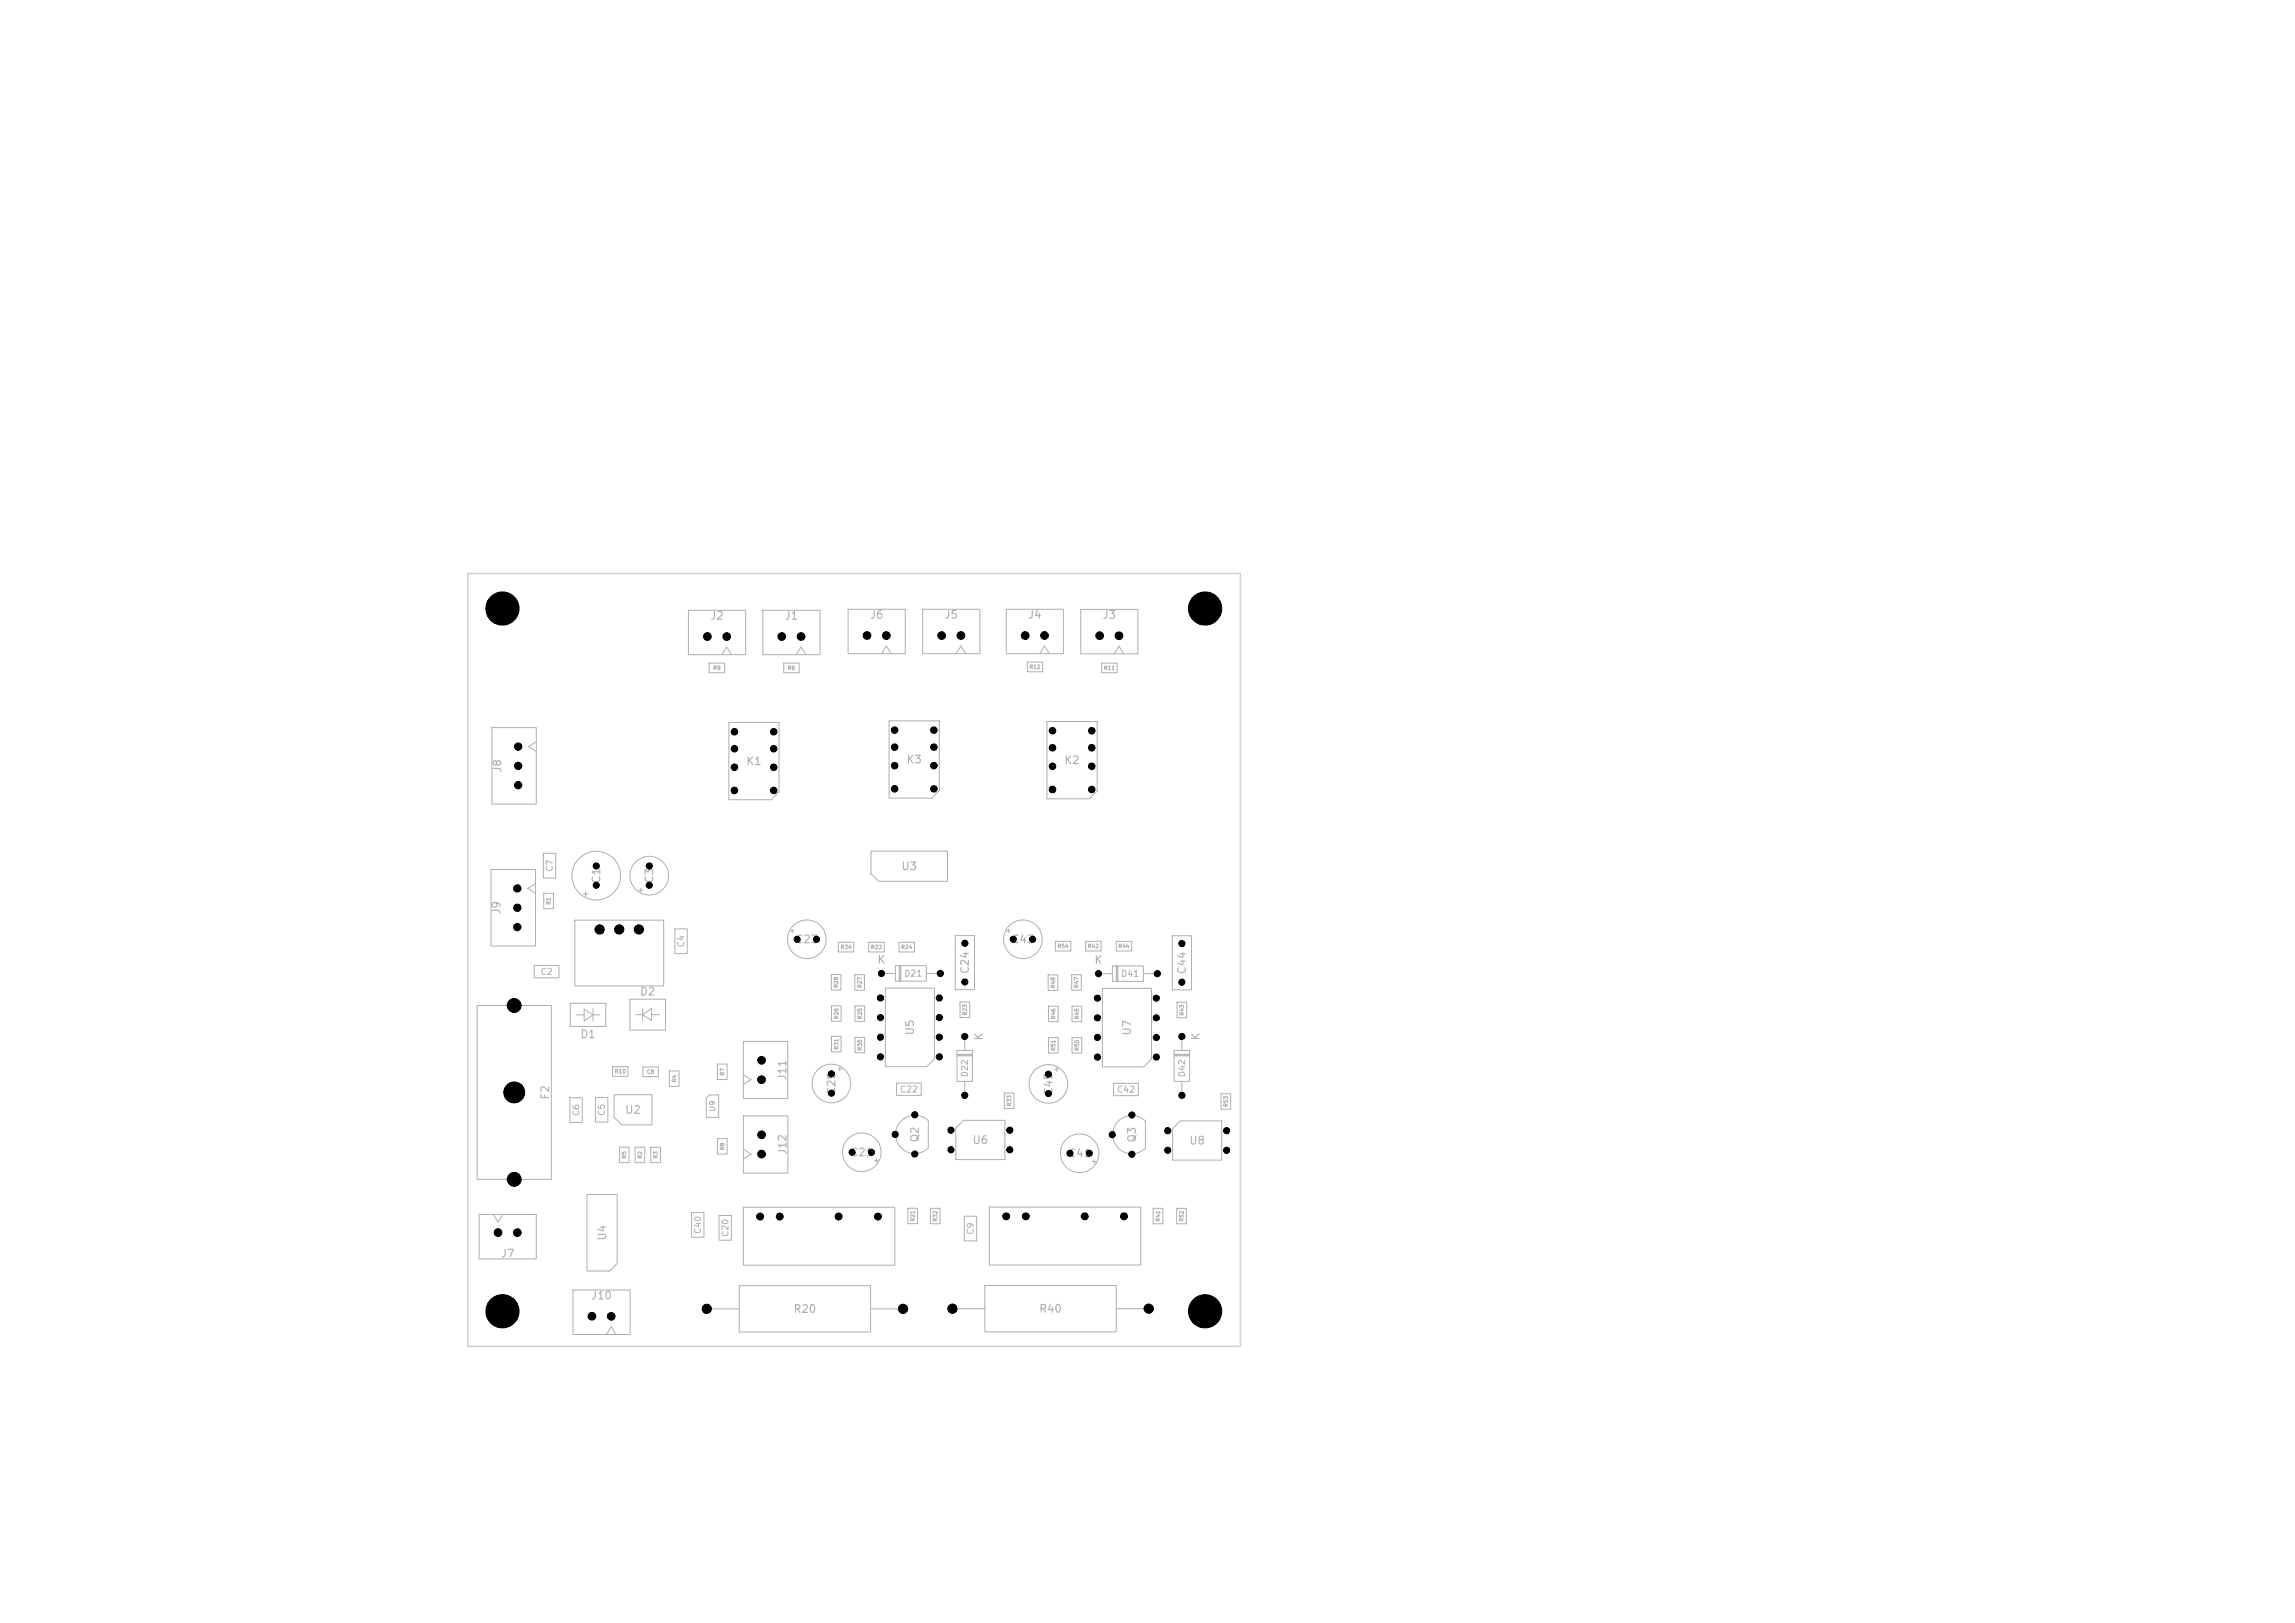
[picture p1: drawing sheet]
<svg xmlns="http://www.w3.org/2000/svg" width="297mm" height="210mm" viewBox="0 0 297 210" stroke-linecap="round" stroke-linejoin="round" font-family="sans-serif">
<defs><g id="words">
<g font-size="1" fill="#afafaf">
<text x="91.8" y="80.4">J2</text>
<text x="101.5" y="80.4">J1</text>
<text x="112.5" y="80.3">J6</text>
<text x="122.2" y="80.3">J5</text>
<text x="133" y="80.3">J4</text>
<text x="142.6" y="80.3">J3</text>
<text x="65.1" y="100.1" transform="rotate(-90 65.1 100.1)">J8</text>
<text x="96.5" y="99.2">K1</text>
<text x="117.2" y="99">K3</text>
<text x="137.7" y="99.1">K2</text>
<text x="116.6" y="112.8">U3</text>
<text x="65" y="118.4" transform="rotate(-90 65 118.4)">J9</text>
<text x="77.9" y="114.4" transform="rotate(-90 77.9 114.4)">C1</text>
<text x="84.8" y="114.4" transform="rotate(-90 84.8 114.4)">C3</text>
<text x="102.9" y="122.3">C23</text>
<text x="113.5" y="124.9">K</text>
<text x="130.8" y="122.3">C43</text>
<text x="141.6" y="124.9">K</text>
<text x="82.7" y="129">D2</text>
<text x="125.6" y="126.1" transform="rotate(-90 125.6 126.1)">C24</text>
<text x="153.7" y="126.1" transform="rotate(-90 153.7 126.1)">C44</text>
<text x="75" y="134.6">D1</text>
<text x="118.5" y="134" transform="rotate(-90 118.5 134)">U5</text>
<text x="127.4" y="134.7" transform="rotate(-90 127.4 134.7)">K</text>
<text x="146.6" y="134.1" transform="rotate(-90 146.6 134.1)">U7</text>
<text x="155.5" y="134.7" transform="rotate(-90 155.5 134.7)">K</text>
<text x="71.3" y="142.4" transform="rotate(-90 71.3 142.4)">F2</text>
<text x="102" y="139.9" transform="rotate(-90 102 139.9)">J11</text>
<text x="108.4" y="141.8" transform="rotate(-90 108.4 141.8)">C25</text>
<text x="136.4" y="141.8" transform="rotate(-90 136.4 141.8)">C45</text>
<text x="80.8" y="144.4">U2</text>
<text x="102" y="149.5" transform="rotate(-90 102 149.5)">J12</text>
<text x="110" y="149.9">C21</text>
<text x="119.1" y="147.9" transform="rotate(-90 119.1 147.9)">Q2</text>
<text x="125.8" y="148.3">U6</text>
<text x="138.2" y="150">C41</text>
<text x="147.2" y="147.9" transform="rotate(-90 147.2 147.9)">Q3</text>
<text x="153.8" y="148.3">U8</text>
<text x="78.7" y="160.6" transform="rotate(-90 78.7 160.6)">U4</text>
<text x="64.7" y="163">J7</text>
<text x="76.4" y="168.4">J10</text>
<text x="102.6" y="170.1">R20</text>
<text x="134.4" y="170.1">R40</text>
</g>
<g font-size=".8" fill="#afafaf">
<text x="71.7" y="112.9" transform="rotate(-90 71.7 112.9)">C7</text>
<text x="88.7" y="122.7" transform="rotate(-90 88.7 122.7)">C4</text>
<text x="69.9" y="126.3">C2</text>
<text x="116.9" y="126.6">D21</text>
<text x="145" y="126.6">D41</text>
<text x="116.4" y="141.5">C22</text>
<text x="125.5" y="139.5" transform="rotate(-90 125.5 139.5)">D22</text>
<text x="144.5" y="141.6">C42</text>
<text x="153.6" y="139.5" transform="rotate(-90 153.6 139.5)">D42</text>
<text x="75.2" y="144.5" transform="rotate(-90 75.2 144.5)">C6</text>
<text x="78.5" y="144.5" transform="rotate(-90 78.5 144.5)">C5</text>
<text x="90.9" y="159.7" transform="rotate(-90 90.9 159.7)">C40</text>
<text x="94.5" y="160.1" transform="rotate(-90 94.5 160.1)">C20</text>
<text x="126.2" y="159.8" transform="rotate(-90 126.2 159.8)">C9</text>
</g>
<text font-size=".7" fill="#afafaf" x="92.7" y="143.9" transform="rotate(-90 92.7 143.9)">U9</text>
<g font-size=".5" fill="#afafaf">
<text x="92.2" y="86.8">R9</text>
<text x="101.9" y="86.8">R6</text>
<text x="133.2" y="86.7">R12</text>
<text x="142.8" y="86.8">R11</text>
<text x="71.4" y="117.1" transform="rotate(-90 71.4 117.1)">R1</text>
<text x="108.7" y="122.9">R34</text>
<text x="112.7" y="122.9">R22</text>
<text x="116.6" y="122.9">R24</text>
<text x="136.8" y="122.8">R54</text>
<text x="140.7" y="122.8">R42</text>
<text x="144.7" y="122.8">R44</text>
<text x="108.6" y="127.9" transform="rotate(-90 108.6 127.9)">R28</text>
<text x="108.6" y="131.9" transform="rotate(-90 108.6 131.9)">R26</text>
<text x="111.6" y="127.9" transform="rotate(-90 111.6 127.9)">R27</text>
<text x="111.7" y="131.9" transform="rotate(-90 111.7 131.9)">R25</text>
<text x="125.2" y="131.4" transform="rotate(-90 125.2 131.4)">R23</text>
<text x="136.6" y="127.9" transform="rotate(-90 136.6 127.9)">R48</text>
<text x="136.7" y="132" transform="rotate(-90 136.7 132)">R46</text>
<text x="139.7" y="127.9" transform="rotate(-90 139.7 127.9)">R47</text>
<text x="139.7" y="132" transform="rotate(-90 139.7 132)">R45</text>
<text x="153.3" y="131.5" transform="rotate(-90 153.3 131.5)">R43</text>
<text x="108.6" y="135.9" transform="rotate(-90 108.6 135.9)">R31</text>
<text x="111.7" y="136" transform="rotate(-90 111.7 136)">R30</text>
<text x="136.7" y="136" transform="rotate(-90 136.7 136)">R51</text>
<text x="139.7" y="136" transform="rotate(-90 139.7 136)">R50</text>
<text x="79.5" y="139">R10</text>
<text x="83.7" y="139.1">C8</text>
<text x="87.6" y="140.1" transform="rotate(-90 87.6 140.1)">R4</text>
<text x="93.9" y="139.2" transform="rotate(-90 93.9 139.2)">R7</text>
<text x="131" y="143.2" transform="rotate(-90 131 143.2)">R33</text>
<text x="159" y="143.3" transform="rotate(-90 159 143.3)">R53</text>
<text x="81.2" y="150" transform="rotate(-90 81.2 150)">R5</text>
<text x="83.2" y="150" transform="rotate(-90 83.2 150)">R2</text>
<text x="85.2" y="150" transform="rotate(-90 85.2 150)">R3</text>
<text x="93.9" y="148.9" transform="rotate(-90 93.9 148.9)">R8</text>
<text x="118.5" y="158.1" transform="rotate(-90 118.5 158.1)">R21</text>
<text x="121.4" y="158.1" transform="rotate(-90 121.4 158.1)">R32</text>
<text x="150.2" y="158.1" transform="rotate(-90 150.2 158.1)">R41</text>
<text x="153.3" y="158.1" transform="rotate(-90 153.3 158.1)">R52</text>
</g>
</g></defs>
<g fill="none" stroke="#afafaf" stroke-width=".13">
<path d="M89.1 79h7.4v5.7h-7.4zM98.7 79h7.4v5.7h-7.4zM109.8 78.8h7.4v5.8h-7.4zM119.4 78.8h7.4v5.8h-7.4zM130.2 78.8h7.4v5.8h-7.4zM139.9 78.9h7.4v5.7h-7.4zM63.7 94.1h5.7v10h-5.7zM69.4 96l-1 .6 1 .6M91.8 85.8h2v1.3h-2zM93.4 84.7l.6-1 .7 1M94.3 93.5h6.5v9l-1 1h-5.5zM101.4 85.8h2v1.3h-2z"/>
<path d="M103 84.7l.7-1 .6 1M114.1 84.6l.6-1 .6 1M115.1 93.3h6.5v9l-1 1h-5.5zM123.7 84.6l.7-1 .6 1M132.9 85.7h2v1.2h-2zM134.5 84.6l.7-1 .6 1M135.5 93.4h6.5v9l-1 1h-5.5zM142.6 85.8h2v1.3h-2zM144.2 84.6l.6-1 .6 1M63.5 112.5h5.8v9.9h-5.8zM69.3 114.3l-1 .7 1 .6M70.3 110.4h1.6v3.2h-1.6z"/>
<path d="M70.4 115.6h1.2v2h-1.2zM74.4 119.1h11.5v8.5h-11.5zM75.5 115.7h.6M75.8 115.4v.6M82.7 115.2h.5M82.9 114.9v.5M112.7 110.1h9.9v3.9h-8.9l-1-.9zM61.7 130.1h9.6v22.5h-9.6zM69.1 124.9h3.2v1.6h-3.2zM73.8 129.8h4.6v3h-4.6zM74.6 131.3h1M75.6 130.6l1.1 .7-1.1 .8z"/>
<path d="M76.7 131.3h.9M76.7 130.5v1.6M79.3 138h2v1.3h-2zM81.5 129.3h4.6v4h-4.6zM82.3 131.3h.9M83.2 130.5v1.6M83.2 131.3l1.1-.8v1.5zM83.2 138.1h2v1.2h-2zM84.3 131.3h1M86.6 138.6h1.3v2h-1.3zM87.3 120.2h1.6v3.2h-1.6zM92.8 137.7h1.3v2h-1.3z"/>
<path d="M96.2 134.8h5.8v7.4h-5.8zM96.2 139.1l1 .6-1 .6M102.3 120.5h.5M102.5 120.2v.5M107.6 126.1h1.2v2h-1.2zM107.6 134.1h1.3v2h-1.3zM107.6 130.1h1.3v2h-1.3zM108.4 138.3h.5M108.5 121.9h2v1.3h-2zM108.7 138.1v.5M110.6 126.1h1.3v2h-1.3zM110.7 134.2h1.2v2h-1.2z"/>
<path d="M110.7 130.2h1.2v2h-1.2zM112.4 121.9h2v1.3h-2zM114.1 126h1.8M114.6 127.9h6.3v9.1l-1 1h-5.3zM115.9 125h4v2h-4zM116.3 121.9h2v1.3h-2zM116.4 125v2M116.5 125v2M116.6 125v2M119.9 126h1.8M123.6 121.1h2.5v7h-2.5zM123.8 135.9h2v4h-2z"/>
<path d="M123.8 136.4h2M123.8 136.5h2M123.8 136.6h2M124.2 129.7h1.3v2h-1.3zM124.8 134.1v1.8M124.8 139.9v1.8M130.2 120.5h.5M130.5 120.2v.5M135.6 126.1h1.3v2h-1.3zM135.7 134.3h1.2v2h-1.2zM135.7 130.2h1.2v2h-1.2zM136.5 138.4h.5"/>
<path d="M136.6 121.8h2v1.3h-2zM136.8 138.1v.5M138.7 126.1h1.2v2h-1.2zM138.7 130.2h1.3v2h-1.3zM138.7 134.3h1.3v2h-1.3zM140.5 121.8h2v1.3h-2zM142.2 126h1.8M142.7 127.9h6.3v9.2l-1 1h-5.3zM144 125h4v2h-4zM144.5 121.8h2v1.3h-2zM144.5 125v2M144.6 125v2"/>
<path d="M144.7 125v2M148 126h1.8M151.7 121.1h2.5v7h-2.5zM151.9 136.4h2M151.9 136.5h2M151.9 136.6h2M151.9 135.9h2v4h-2zM152.3 129.7h1.3v2h-1.3zM152.9 134.1v1.8M152.9 139.9v1.8M62 157.1h7.4v5.8h-7.4zM63.8 157.1l.7 1 .6-1"/>
<path d="M73.7 142h1.6v3.2h-1.6zM76 154.6h3.9v8.9l-1 1h-2.9zM77.1 142h1.6v3.2h-1.6zM79.5 141.6h4.9v3.9h-3.9l-1-.9zM80.2 148.4h1.2v2h-1.2zM82.2 148.4h1.2v2h-1.2zM84.2 148.4h1.3v2h-1.3zM89.5 156.9h1.6v3.2h-1.6zM91.8 141.7h1.2v2.9h-1.6v-2.5zM92.8 147.3h1.3v2h-1.3zM93.1 157.3h1.6v3.2h-1.6zM96.2 156.2h19.6v7.5h-19.6z"/>
<path d="M96.2 148.7l1 .6-1 .7M96.2 144.4h5.8v7.4h-5.8zM113.2 150.2h.5M113.4 149.9v.5M116 140.1h3.2v1.6h-3.2zM116.6 145a2.48 2.48 0 0 1 3.5 0v3.5a2.48 2.48 0 0 1-3.5 0 2.48 2.48 0 0 1 0-3.5zM117.5 156.3h1.2v2h-1.2zM120.4 156.4h1.3v2h-1.3zM124.7 145h5.3v5h-6.3v-4zM124.8 157.4h1.6v3.2h-1.6zM128 156.2h19.6v7.5h-19.6zM130 141.4h1.2v2h-1.2z"/>
<path d="M141.4 150.3h.5M141.6 150.1v.5M144.1 140.2h3.2v1.6h-3.2zM148.2 145.1v3.5a2.48 2.48 0 0 1-3.5 0 2.48 2.48 0 0 1 0-3.5 2.48 2.48 0 0 1 3.5 0M149.2 156.4h1.3v2h-1.3zM151.8 146l1-1h5.3v5.1h-6.3zM152.3 156.4h1.2v2h-1.2zM158 141.5h1.3v2h-1.3zM74.2 166.9h7.4v5.8h-7.4zM78.5 172.7l.6-1 .6 1M91.5 169.4h4.2M95.7 166.4h17v6h-17z"/>
<path d="M112.7 169.4h4.2M123.3 169.3h4.2M127.5 166.3h17v6h-17zM144.5 169.3h4.2"/>
<circle cx="77.2" cy="113.3" r="3.2"/>
<circle cx="84" cy="113.3" r="2.5"/>
<circle cx="104.4" cy="121.5" r="2.5"/>
<circle cx="132.4" cy="121.5" r="2.5"/>
<circle cx="107.6" cy="140.2" r="2.5"/>
<circle cx="111.5" cy="149.1" r="2.5"/>
<circle cx="135.7" cy="140.3" r="2.5"/>
<circle cx="139.7" cy="149.2" r="2.5"/>
</g>
<path d="M60.5 74.2h100v100h-100z" fill="none" stroke="#d0d2cd" stroke-width=".2"/>
<g fill="#000" stroke="#000" stroke-width=".13">
<circle cx="65" cy="78.7" r="2.15"/>
<circle cx="156" cy="78.7" r="2.15"/>
<circle cx="67.1" cy="96.6" r=".47"/>
<circle cx="67.1" cy="99.1" r=".48"/>
<circle cx="91.5" cy="82.4" r=".5"/>
<circle cx="94" cy="82.4" r=".5"/>
<circle cx="95" cy="94.7" r=".42"/>
<circle cx="95" cy="96.9" r=".42"/>
<circle cx="95" cy="99.3" r=".42"/>
<circle cx="100.1" cy="96.9" r=".42"/>
<circle cx="100.1" cy="94.7" r=".42"/>
<circle cx="100.1" cy="99.3" r=".42"/>
<circle cx="101.2" cy="82.4" r=".5"/>
<circle cx="103.7" cy="82.4" r=".5"/>
<circle cx="112.2" cy="82.2" r=".5"/>
<circle cx="114.7" cy="82.2" r=".5"/>
<circle cx="115.8" cy="96.7" r=".42"/>
<circle cx="115.8" cy="99.1" r=".42"/>
<circle cx="115.8" cy="94.5" r=".42"/>
<circle cx="120.9" cy="96.7" r=".42"/>
<circle cx="120.9" cy="99.1" r=".42"/>
<circle cx="120.9" cy="94.5" r=".42"/>
<circle cx="121.9" cy="82.2" r=".5"/>
<circle cx="124.4" cy="82.2" r=".5"/>
<circle cx="132.7" cy="82.2" r=".5"/>
<circle cx="135.2" cy="82.2" r=".5"/>
<circle cx="136.2" cy="96.8" r=".42"/>
<circle cx="136.2" cy="99.2" r=".42"/>
<circle cx="136.2" cy="94.6" r=".42"/>
<circle cx="141.3" cy="96.8" r=".42"/>
<circle cx="141.3" cy="99.2" r=".42"/>
<circle cx="141.3" cy="94.6" r=".42"/>
<circle cx="142.3" cy="82.3" r=".5"/>
<circle cx="144.8" cy="82.3" r=".5"/>
<circle cx="66.9" cy="117.5" r=".47"/>
<circle cx="66.9" cy="115" r=".48"/>
<circle cx="66.9" cy="120" r=".48"/>
<circle cx="67.1" cy="101.6" r=".47"/>
<circle cx="77.2" cy="112.1" r=".4"/>
<circle cx="77.2" cy="114.6" r=".4"/>
<circle cx="84" cy="112.1" r=".4"/>
<circle cx="84" cy="114.6" r=".4"/>
<circle cx="95" cy="102.3" r=".42"/>
<circle cx="100.1" cy="102.3" r=".42"/>
<circle cx="115.8" cy="102.1" r=".42"/>
<circle cx="120.9" cy="102.1" r=".42"/>
<circle cx="136.2" cy="102.2" r=".42"/>
<circle cx="141.3" cy="102.2" r=".42"/>
<circle cx="66.5" cy="130.1" r=".9"/>
<circle cx="77.6" cy="120.3" r=".6"/>
<circle cx="80.1" cy="120.3" r=".6"/>
<circle cx="82.7" cy="120.3" r=".6"/>
<circle cx="98.6" cy="137.2" r=".5"/>
<circle cx="98.6" cy="139.7" r=".5"/>
<circle cx="103.2" cy="121.5" r=".4"/>
<circle cx="105.7" cy="121.5" r=".4"/>
<circle cx="107.6" cy="139" r=".4"/>
<circle cx="113.9" cy="136.8" r=".4"/>
<circle cx="113.9" cy="129.1" r=".4"/>
<circle cx="113.9" cy="131.7" r=".4"/>
<circle cx="113.9" cy="134.2" r=".4"/>
<circle cx="114.1" cy="126" r=".4"/>
<circle cx="121.6" cy="131.7" r=".4"/>
<circle cx="121.6" cy="134.2" r=".4"/>
<circle cx="121.6" cy="136.8" r=".4"/>
<circle cx="121.6" cy="129.1" r=".4"/>
<circle cx="121.7" cy="126" r=".4"/>
<circle cx="124.8" cy="134.1" r=".4"/>
<circle cx="124.9" cy="127.1" r=".4"/>
<circle cx="124.9" cy="122.1" r=".4"/>
<circle cx="131.1" cy="121.5" r=".4"/>
<circle cx="133.6" cy="121.5" r=".4"/>
<circle cx="135.7" cy="139" r=".4"/>
<circle cx="142" cy="129.2" r=".4"/>
<circle cx="142" cy="134.2" r=".4"/>
<circle cx="142" cy="136.8" r=".4"/>
<circle cx="142" cy="131.7" r=".4"/>
<circle cx="142.2" cy="126" r=".4"/>
<circle cx="149.6" cy="134.2" r=".4"/>
<circle cx="149.6" cy="129.2" r=".4"/>
<circle cx="149.6" cy="136.8" r=".4"/>
<circle cx="149.6" cy="131.7" r=".4"/>
<circle cx="149.8" cy="126" r=".4"/>
<circle cx="152.9" cy="134.1" r=".4"/>
<circle cx="152.9" cy="127.1" r=".4"/>
<circle cx="152.9" cy="122.1" r=".4"/>
<circle cx="64.5" cy="159.5" r=".5"/>
<circle cx="66.5" cy="152.6" r=".9"/>
<circle cx="66.5" cy="141.4" r="1.35"/>
<circle cx="67" cy="159.5" r=".5"/>
<circle cx="98.4" cy="157.4" r=".45"/>
<circle cx="98.6" cy="149.3" r=".5"/>
<circle cx="98.6" cy="146.8" r=".5"/>
<circle cx="100.9" cy="157.4" r=".45"/>
<circle cx="107.6" cy="141.5" r=".4"/>
<circle cx="108.5" cy="157.4" r=".45"/>
<circle cx="110.3" cy="149.1" r=".4"/>
<circle cx="112.8" cy="149.1" r=".4"/>
<circle cx="113.6" cy="157.4" r=".45"/>
<circle cx="115.8" cy="146.8" r=".4"/>
<circle cx="118.4" cy="144.2" r=".4"/>
<circle cx="118.4" cy="149.3" r=".4"/>
<circle cx="123.1" cy="146.2" r=".4"/>
<circle cx="123.1" cy="148.8" r=".4"/>
<circle cx="124.8" cy="141.7" r=".4"/>
<circle cx="130.2" cy="157.4" r=".45"/>
<circle cx="130.7" cy="148.8" r=".4"/>
<circle cx="130.7" cy="146.2" r=".4"/>
<circle cx="132.8" cy="157.4" r=".45"/>
<circle cx="135.7" cy="141.5" r=".4"/>
<circle cx="138.5" cy="149.2" r=".4"/>
<circle cx="140.4" cy="157.4" r=".45"/>
<circle cx="141" cy="149.2" r=".4"/>
<circle cx="143.9" cy="146.8" r=".4"/>
<circle cx="145.5" cy="157.4" r=".45"/>
<circle cx="146.5" cy="149.4" r=".4"/>
<circle cx="146.5" cy="144.3" r=".4"/>
<circle cx="151.1" cy="148.8" r=".4"/>
<circle cx="151.1" cy="146.3" r=".4"/>
<circle cx="152.9" cy="141.7" r=".4"/>
<circle cx="158.7" cy="146.3" r=".4"/>
<circle cx="158.7" cy="148.8" r=".4"/>
<circle cx="65" cy="169.7" r="2.15"/>
<circle cx="76.6" cy="170.3" r=".5"/>
<circle cx="79.1" cy="170.3" r=".5"/>
<circle cx="91.5" cy="169.4" r=".6"/>
<circle cx="116.9" cy="169.4" r=".6"/>
<circle cx="123.3" cy="169.3" r=".6"/>
<circle cx="148.7" cy="169.3" r=".6"/>
<circle cx="156" cy="169.7" r="2.15"/>
</g>
<use href="#words"/>
</svg>
